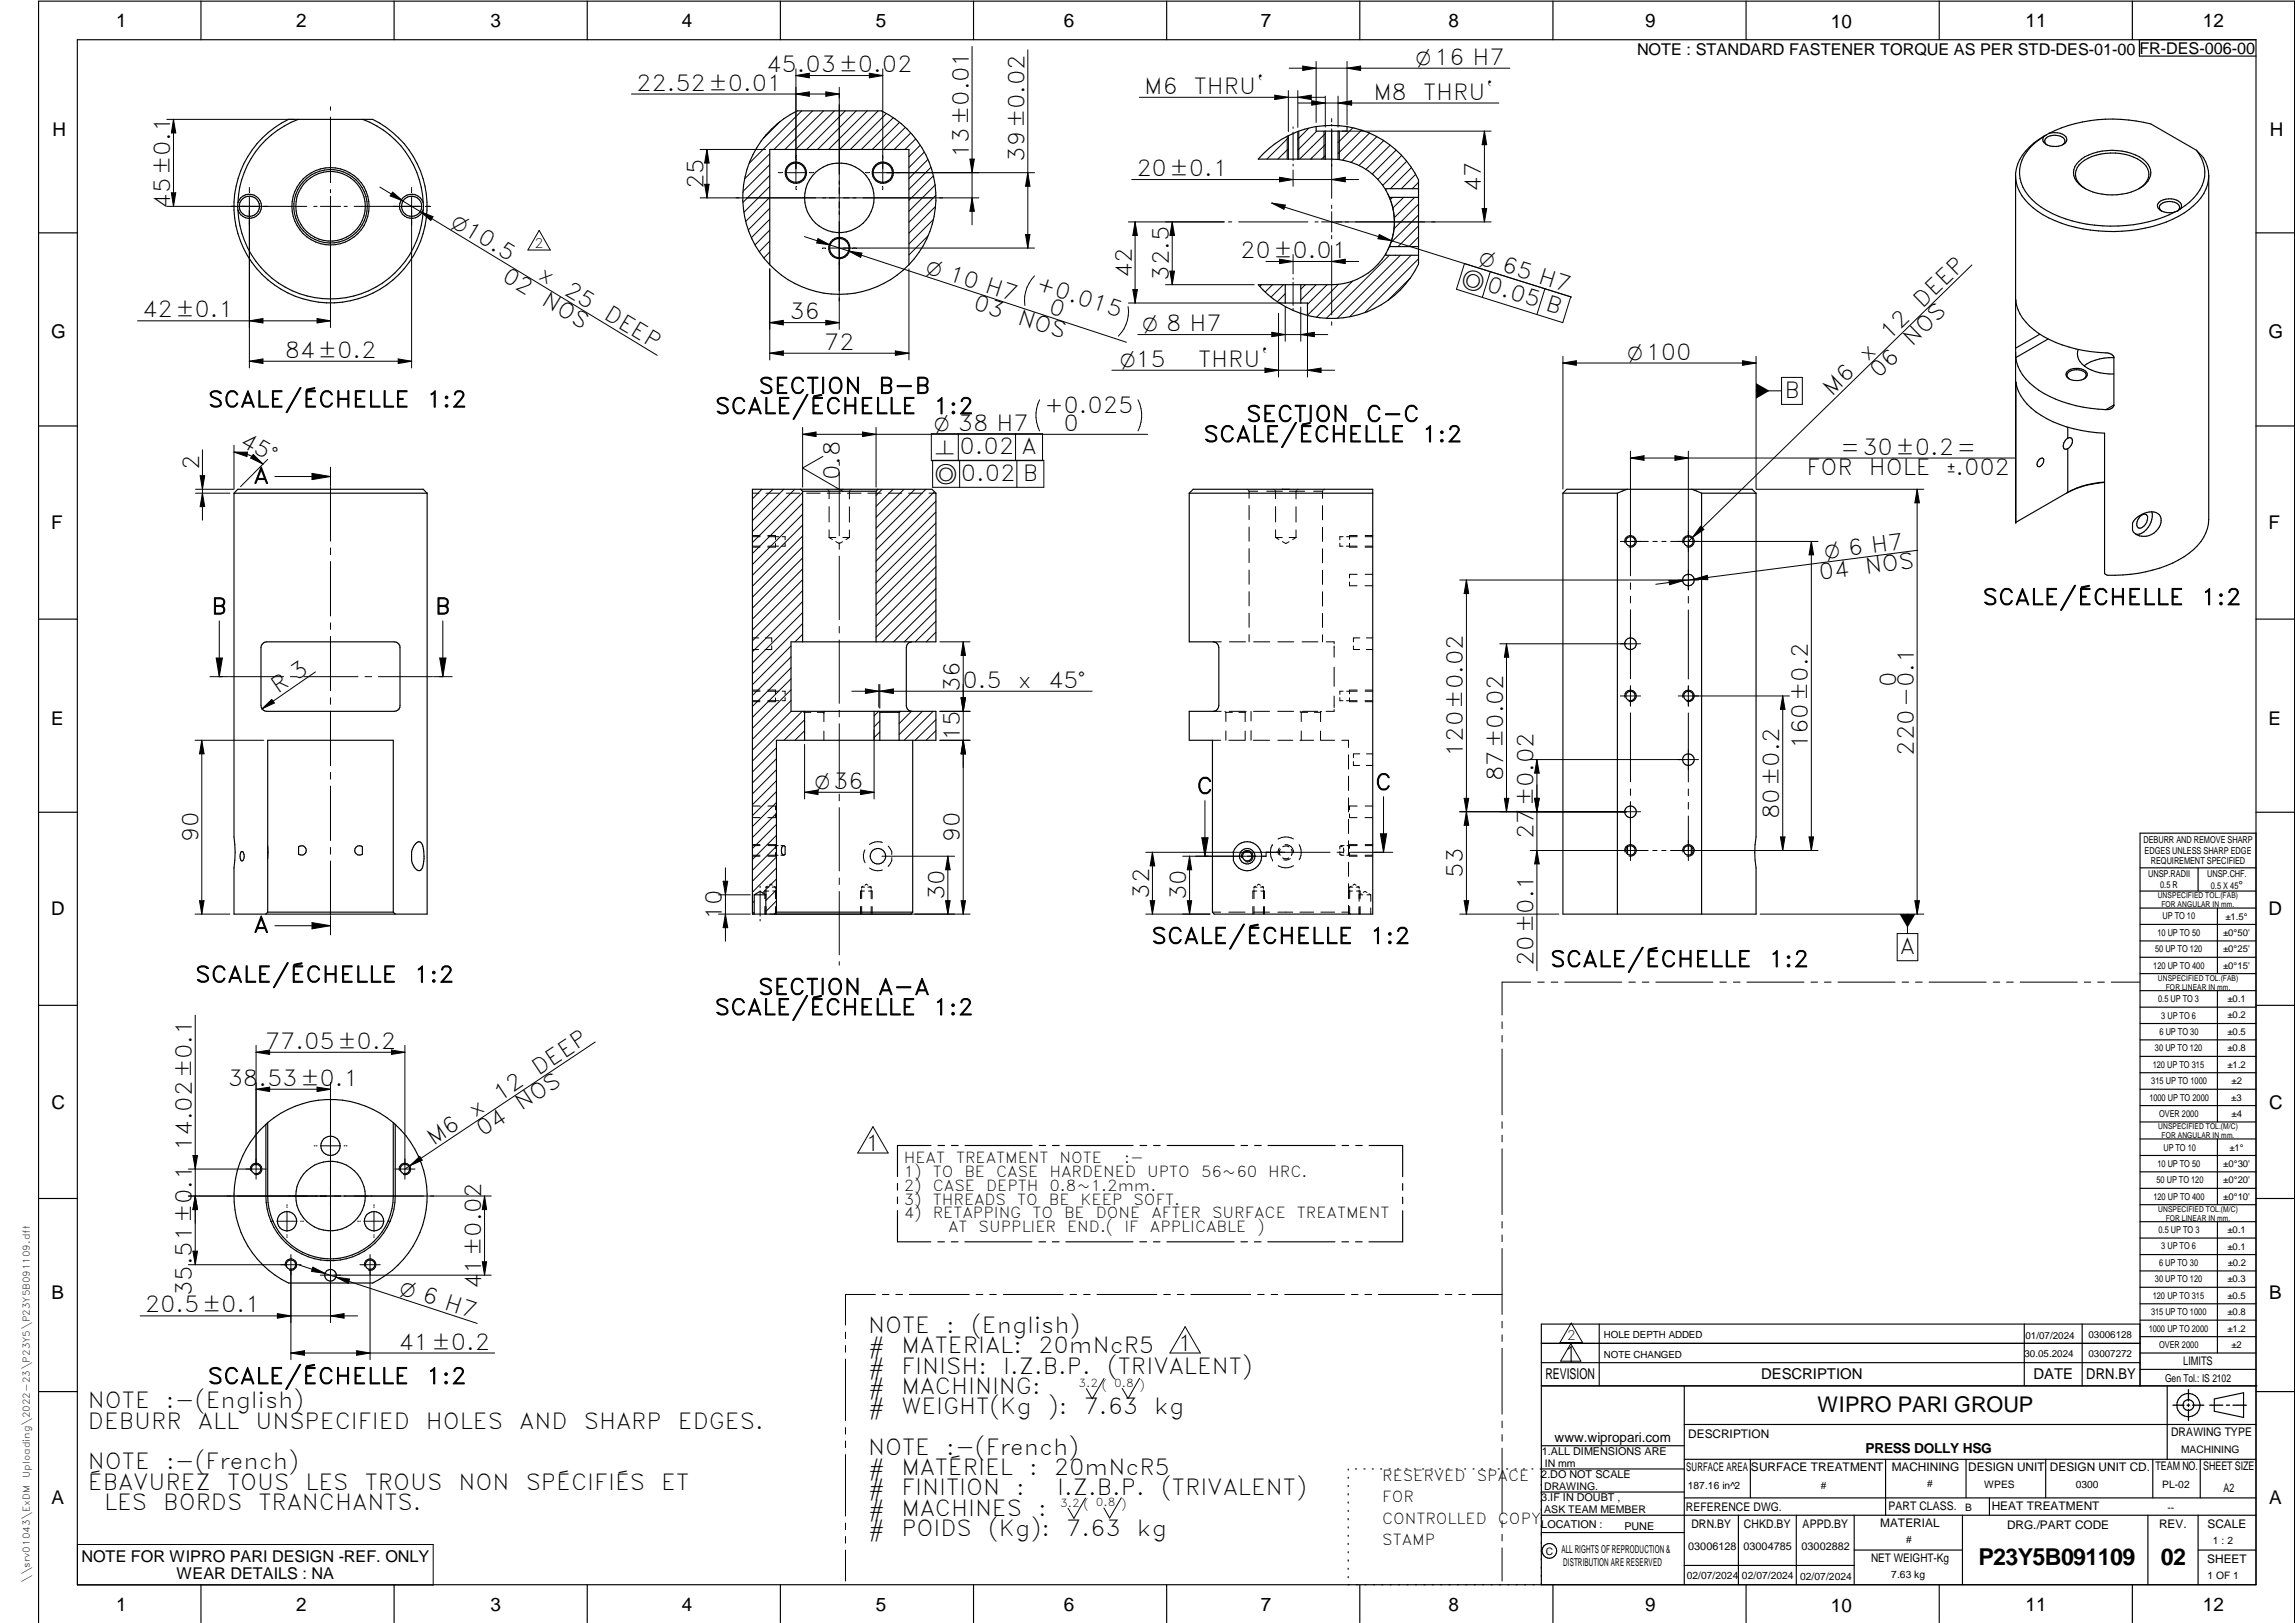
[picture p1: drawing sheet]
<svg xmlns="http://www.w3.org/2000/svg" width="594mm" height="420mm" viewBox="0 0 594 420" stroke-linecap="round" stroke-linejoin="round" font-family="sans-serif">
<defs><g id="words">
<g font-size="6">
<text x="512.1" y="405.2">P23Y5B091109</text>
<text x="559.4" y="405.2">02</text>
</g>
<g font-size="5.7">
<text x="164.7" y="23.5">22.52±0.01</text>
<text x="198.4" y="18.7">45.03±0.02</text>
<text x="296.2" y="24.3">M6</text>
<text x="309" y="24.3">THRU`</text>
<text x="355.5" y="25.8">M8</text>
<text x="368.4" y="25.8">THRU`</text>
<text x="250.8" y="40.9" transform="rotate(-90 250.8 40.9)">13±0.01</text>
<text x="265.2" y="41.8" transform="rotate(-90 265.2 41.8)">39±0.02</text>
<text x="294.2" y="45.6">20±0.1</text>
<text x="182.1" y="48.9" transform="rotate(-90 182.1 48.9)">25</text>
<text x="383.4" y="49.7" transform="rotate(-90 383.4 49.7)">47</text>
<text x="44.1" y="54" transform="rotate(-90 44.1 54)">45±0.1</text>
<text x="293" y="71.9" transform="rotate(-90 293 71.9)">42</text>
<text x="321" y="66.8">20±0.01</text>
<text x="129.6" y="72.5" transform="rotate(31 129.6 72.5)">02</text>
<text x="139.1" y="72.1" transform="rotate(31 139.1 72.1)">x</text>
<text x="145.7" y="76.1" transform="rotate(31 145.7 76.1)">25</text>
<text x="267.9" y="75.1" transform="rotate(18 267.9 75.1)">+0.015</text>
<text x="302.5" y="72.6" transform="rotate(-90 302.5 72.6)">32.5</text>
<text x="36.8" y="82.2">42±0.1</text>
<text x="139.9" y="78.8" transform="rotate(31 139.9 78.8)">NOS</text>
<text x="156" y="82.4" transform="rotate(31 156 82.4)">DEEP</text>
<text x="204.3" y="82.6">36</text>
<text x="251.6" y="80.1" transform="rotate(18 251.6 80.1)">03</text>
<text x="263.1" y="83.9" transform="rotate(18 263.1 83.9)">NOS</text>
<text x="271.2" y="81" transform="rotate(18 271.2 81)">0</text>
<text x="497.7" y="79.9" transform="rotate(-44 497.7 79.9)">DEEP</text>
<text x="489" y="88.3" transform="rotate(-44 489 88.3)">12</text>
<text x="495" y="89.7" transform="rotate(-44 495 89.7)">NOS</text>
<text x="73.7" y="92.6">84±0.2</text>
<text x="213.3" y="90.6">72</text>
<text x="310.2" y="95">THRU`</text>
<text x="483.4" y="93.7" transform="rotate(-44 483.4 93.7)">x</text>
<text x="196.4" y="101.9">SECTION</text>
<text x="227.4" y="101.9">B-B</text>
<text x="486.4" y="98.2" transform="rotate(-44 486.4 98.2)">06</text>
<text x="53.8" y="105.4">SCALE/ÉCHELLE</text>
<text x="110.4" y="105.4">1:2</text>
<text x="185.1" y="107.1">SCALE/ÉCHELLE</text>
<text x="241.6" y="107.1">1:2</text>
<text x="270.3" y="107">+0.025</text>
<text x="461.9" y="103">B</text>
<text x="474.2" y="102.7" transform="rotate(-44 474.2 102.7)">M6</text>
<text x="275.3" y="111.5">0</text>
<text x="322.6" y="109.2">SECTION</text>
<text x="353.6" y="109.2">C-C</text>
<text x="61.8" y="115.1" transform="rotate(30 61.8 115.1)">45°</text>
<text x="248.4" y="117.5">0.02 A</text>
<text x="311.5" y="114.4">SCALE/ÉCHELLE</text>
<text x="368.1" y="114.4">1:2</text>
<text x="476.4" y="117.7">=30±0.2=</text>
<text x="51.5" y="121.6" transform="rotate(-90 51.5 121.6)">2</text>
<text x="65.6" y="125.1">A</text>
<text x="217.4" y="124.2" transform="rotate(-90 217.4 124.2)">0.8</text>
<text x="248.7" y="124.4">0.02 B</text>
<text x="467.6" y="122.9">FOR</text>
<text x="483.8" y="122.9">HOLE</text>
<text x="483.1" y="148.6" transform="rotate(-7 483.1 148.6)">NOS</text>
<text x="471.1" y="150.2" transform="rotate(-7 471.1 150.2)">04</text>
<text x="54.7" y="159">B</text>
<text x="112.6" y="159">B</text>
<text x="513.2" y="156.6">SCALE/ÉCHELLE</text>
<text x="569.7" y="156.6">1:2</text>
<text x="71.9" y="179.6" transform="rotate(-35 71.9 179.6)">R 3</text>
<text x="248.5" y="179.1" transform="rotate(-90 248.5 179.1)">36</text>
<text x="249.2" y="178.1">0.5</text>
<text x="263.5" y="178.1">x</text>
<text x="271.3" y="178.1">45°</text>
<text x="490.8" y="177.8" transform="rotate(-90 490.8 177.8)">0</text>
<text x="248.5" y="191.9" transform="rotate(-90 248.5 191.9)">15</text>
<text x="378.7" y="196" transform="rotate(-90 378.7 196)">120±0.02</text>
<text x="468" y="194" transform="rotate(-90 468 194)">160±0.2</text>
<text x="495.4" y="195.6" transform="rotate(-90 495.4 195.6)">220-0.1</text>
<text x="389.1" y="202.3" transform="rotate(-90 389.1 202.3)">87±0.02</text>
<text x="309.7" y="205.5">C</text>
<text x="356" y="204.5">C</text>
<text x="460.6" y="212" transform="rotate(-90 460.6 212)">80±0.2</text>
<text x="51.3" y="218.1" transform="rotate(-90 51.3 218.1)">90</text>
<text x="248.5" y="218.1" transform="rotate(-90 248.5 218.1)">90</text>
<text x="397" y="217.3" transform="rotate(-90 397 217.3)">27±0.02</text>
<text x="378.7" y="227.4" transform="rotate(-90 378.7 227.4)">53</text>
<text x="244.5" y="233.1" transform="rotate(-90 244.5 233.1)">30</text>
<text x="297.4" y="232.6" transform="rotate(-90 297.4 232.6)">32</text>
<text x="307" y="233.1" transform="rotate(-90 307 233.1)">30</text>
<text x="186.9" y="238.1" transform="rotate(-90 186.9 238.1)">10</text>
<text x="65.6" y="241.4">A</text>
<text x="298.1" y="244.3">SCALE/ÉCHELLE</text>
<text x="354.6" y="244.3">1:2</text>
<text x="397" y="250.1" transform="rotate(-90 397 250.1)">20±0.1</text>
<text x="401.3" y="250.3">SCALE/ÉCHELLE</text>
<text x="457.8" y="250.3">1:2</text>
<text x="491.8" y="246.9">A</text>
<text x="50.5" y="254.3">SCALE/ÉCHELLE</text>
<text x="107.1" y="254.3">1:2</text>
<text x="196.3" y="257.5">SECTION</text>
<text x="227.3" y="257.5">A-A</text>
<text x="185" y="262.8">SCALE/ÉCHELLE</text>
<text x="241.5" y="262.8">1:2</text>
<text x="68.6" y="271.5">77.05±0.2</text>
<text x="59" y="281.1">38.53±0.1</text>
<text x="139.4" y="278.5" transform="rotate(-34 139.4 278.5)">DEEP</text>
<text x="129.4" y="285.2" transform="rotate(-34 129.4 285.2)">12</text>
<text x="135" y="287.7" transform="rotate(-34 135 287.7)">NOS</text>
<text x="122.9" y="289.5" transform="rotate(-34 122.9 289.5)">x</text>
<text x="49.7" y="297.9" transform="rotate(-90 49.7 297.9)">14.02±0.1</text>
<text x="112.2" y="296.7" transform="rotate(-34 112.2 296.7)">M6</text>
<text x="125" y="294.4" transform="rotate(-34 125 294.4)">04</text>
<text x="224" y="297.9">1</text>
<text x="49.7" y="335.4" transform="rotate(-90 49.7 335.4)">35.51±0.1</text>
<text x="124.5" y="333.7" transform="rotate(-90 124.5 333.7)">41±0.02</text>
<text x="37.5" y="339.8">20.5±0.1</text>
<text x="224.7" y="345.1">NOTE</text>
<text x="244.9" y="345.1">:</text>
<text x="251.4" y="345.1">(English)</text>
<text x="103.1" y="349.4">41±0.2</text>
<text x="224.7" y="350.4">#</text>
<text x="233.3" y="350.4">MATERIAL:</text>
<text x="268.8" y="350.4">20mNcR5</text>
<text x="304.8" y="349.7">1</text>
<text x="404.7" y="352.6">1</text>
<text x="53.8" y="358.3">SCALE/ÉCHELLE</text>
<text x="110.3" y="358.3">1:2</text>
<text x="224.7" y="355.6">#</text>
<text x="233.3" y="355.6">FINISH:</text>
<text x="259.7" y="355.6">I.Z.B.P.</text>
<text x="286.6" y="355.6">(TRIVALENT)</text>
<text x="22.8" y="364.6">NOTE</text>
<text x="43" y="364.6">:-(English)</text>
<text x="224.7" y="360.8">#</text>
<text x="233.3" y="360.8">MACHINING:</text>
<text x="22.8" y="369.9">DEBURR</text>
<text x="51.2" y="369.9">ALL</text>
<text x="66.1" y="369.9">UNSPECIFIED</text>
<text x="110.3" y="369.9">HOLES</text>
<text x="134.4" y="369.9">AND</text>
<text x="151.1" y="369.9">SHARP</text>
<text x="175.5" y="369.9">EDGES.</text>
<text x="224.7" y="366.1">#</text>
<text x="233.3" y="366.1">WEIGHT(Kg</text>
<text x="271.3" y="366.1">):</text>
<text x="280.5" y="366.1">7.63</text>
<text x="298.8" y="366.1">kg</text>
<text x="224.7" y="376.6">NOTE</text>
<text x="244.9" y="376.6">:-(French)</text>
<text x="22.8" y="380.4">NOTE</text>
<text x="43" y="380.4">:-(French)</text>
<text x="224.7" y="381.8">#</text>
<text x="233.3" y="381.8">MATÉRIEL</text>
<text x="266.4" y="381.8">:</text>
<text x="272.8" y="381.8">20mNcR5</text>
<text x="22.8" y="385.6">ÉBAVUREZ</text>
<text x="58.8" y="385.6">TOUS</text>
<text x="79.1" y="385.6">LES</text>
<text x="94.4" y="385.6">TROUS</text>
<text x="118.7" y="385.6">NON</text>
<text x="136.1" y="385.6">SPÉCIFIÉS</text>
<text x="171.2" y="385.6">ET</text>
<text x="224.7" y="387.1">#</text>
<text x="233.3" y="387.1">FINITION</text>
<text x="263.1" y="387.1">:</text>
<text x="273.7" y="387.1">I.Z.B.P.</text>
<text x="300.6" y="387.1">(TRIVALENT)</text>
<text x="27" y="390.9">LES</text>
<text x="42.3" y="390.9">BORDS</text>
<text x="66.9" y="390.9">TRANCHANTS.</text>
<text x="224.7" y="392.3">#</text>
<text x="233.3" y="392.3">MACHINES</text>
<text x="268.8" y="392.3">:</text>
<text x="224.7" y="397.6">#</text>
<text x="233.3" y="397.6">POIDS</text>
<text x="255.8" y="397.6">(Kg):</text>
<text x="276" y="397.6">7.63</text>
<text x="294.3" y="397.6">kg</text>
</g>
<text font-size="5.6" x="470.5" y="365.5">WIPRO PARI GROUP</text>
<g font-size="5.4">
<text x="366.5" y="16.8">O16 H7</text>
<text x="116.4" y="58.4" transform="rotate(31 116.4 58.4)">O10.5</text>
<text x="239.4" y="70.6" transform="rotate(18 239.4 70.6)">O 10 H7</text>
<text x="382.6" y="68.4" transform="rotate(17 382.6 68.4)">O 65 H7</text>
<text x="378.2" y="73.4" transform="rotate(17 378.2 73.4)">a 0.05 B</text>
<text x="295.8" y="85.7">O 8 H7</text>
<text x="289.9" y="95">O15</text>
<text x="421.3" y="93.1">O100</text>
<text x="241.8" y="111.5">O 38 H7</text>
<text x="242.1" y="117.5">n</text>
<text x="242.1" y="124.4">a</text>
<text x="504" y="122.9">u.002</text>
<text x="472.6" y="144.7" transform="rotate(-7 472.6 144.7)">O 6 H7</text>
<text x="210.9" y="204.2">O36</text>
<text x="103.2" y="335" transform="rotate(18 103.2 335)">O 6 H7</text>
</g>
<g font-size="4.9">
<text x="30" y="6.9">1</text>
<text x="76.7" y="6.9">2</text>
<text x="127" y="6.9">3</text>
<text x="176.5" y="6.9">4</text>
<text x="226.7" y="6.9">5</text>
<text x="275.4" y="6.9">6</text>
<text x="326.4" y="6.9">7</text>
<text x="375" y="6.9">8</text>
<text x="425.8" y="6.9">9</text>
<text x="473.9" y="7.3">10</text>
<text x="524.3" y="6.9">11</text>
<text x="570.2" y="6.9">12</text>
<text x="13.6" y="35.1">H</text>
<text x="587.6" y="35.1">H</text>
<text x="13.2" y="87.5">G</text>
<text x="587.2" y="87.5">G</text>
<text x="13.2" y="137">F</text>
<text x="587.2" y="137">F</text>
<text x="13.2" y="187.6">E</text>
<text x="587.2" y="187.6">E</text>
<text x="13.2" y="237">D</text>
<text x="587.2" y="237">D</text>
<text x="13.4" y="287.1">C</text>
<text x="587.4" y="287.1">C</text>
<text x="13.4" y="336.2">B</text>
<text x="587.4" y="336.2">B</text>
<text x="13.4" y="389.3">A</text>
<text x="587.4" y="389.3">A</text>
<text x="30" y="416.9">1</text>
<text x="76.7" y="416.9">2</text>
<text x="127" y="416.9">3</text>
<text x="176.5" y="416.9">4</text>
<text x="226.7" y="416.9">5</text>
<text x="275.4" y="416.9">6</text>
<text x="326.4" y="416.9">7</text>
<text x="375" y="416.9">8</text>
<text x="425.8" y="416.9">9</text>
<text x="473.9" y="417.3">10</text>
<text x="524.3" y="416.9">11</text>
<text x="570.2" y="416.9">12</text>
</g>
<g font-size="4.2">
<text x="423.7" y="14.3">NOTE : STANDARD FASTENER TORQUE AS PER STD-DES-01-00</text>
<text x="553.8" y="14">FR-DES-006-00</text>
<text x="21.1" y="404.3">NOTE FOR WIPRO PARI DESIGN -REF. ONLY</text>
<text x="45.7" y="408.8">WEAR DETAILS : NA</text>
</g>
<g font-size="3.9">
<text x="234" y="301">HEAT</text>
<text x="234" y="304.6">1)</text>
<text x="241.5" y="304.6">TO</text>
<text x="247.5" y="301">TREATMENT</text>
<text x="249.7" y="304.6">BE</text>
<text x="257.9" y="304.6">CASE</text>
<text x="271.7" y="304.6">HARDENED</text>
<text x="274.3" y="301">NOTE</text>
<text x="291" y="301">:-</text>
<text x="297" y="304.6">UPTO</text>
<text x="310.9" y="304.6">56~60</text>
<text x="328.3" y="304.6">HRC.</text>
<text x="234" y="308.2">2)</text>
<text x="234" y="311.8">3)</text>
<text x="241.5" y="311.8">THREADS</text>
<text x="241.5" y="308.2">CASE</text>
<text x="255.3" y="308.2">DEPTH</text>
<text x="263.3" y="311.8">TO</text>
<text x="271.5" y="311.8">BE</text>
<text x="271.7" y="308.2">0.8~1.2mm.</text>
<text x="279.7" y="311.8">KEEP</text>
<text x="293.4" y="311.8">SOFT.</text>
<text x="234" y="315.4">4)</text>
<text x="241.5" y="315.4">RETAPPING</text>
<text x="267.2" y="315.4">TO</text>
<text x="275.4" y="315.4">BE</text>
<text x="283.7" y="315.4">DONE</text>
<text x="298" y="315.4">AFTER</text>
<text x="313.7" y="315.4">SURFACE</text>
<text x="335.7" y="315.4">TREATMENT</text>
<text x="245.4" y="319">AT</text>
<text x="253.3" y="319">SUPPLIER</text>
<text x="276.2" y="319">END.(</text>
<text x="291.1" y="319">IF</text>
<text x="297.7" y="319">APPLICABLE</text>
<text x="325.5" y="319">)</text>
<text x="400" y="357.1">REVISION</text>
<text x="455.9" y="357.1">DESCRIPTION</text>
<text x="526.4" y="357.1">DATE</text>
<text x="540" y="357.1">DRN.BY</text>
<text x="357.8" y="383.3">RESERVED</text>
<text x="382.3" y="383.3">SPACE</text>
<text x="357.8" y="388.9">FOR</text>
<text x="357.8" y="394.5">CONTROLLED</text>
<text x="387.8" y="394.5">COPY</text>
<text x="357.8" y="400">STAMP</text>
</g>
<text font-size="3.6" x="482.9" y="376.1">PRESS DOLLY HSG</text>
<text font-size="3.5" x="402.4" y="373.3">www.wipropari.com</text>
<g font-size="3.4">
<text x="138.4" y="64.1">2</text>
<text x="405.5" y="346.9">2</text>
</g>
<g font-size="3.1">
<text x="565.1" y="353.5">LIMITS</text>
<text x="562" y="371.7">DRAWING TYPE</text>
<text x="437" y="372.3">DESCRIPTION</text>
<text x="436.5" y="380.8">SURFACE AREA</text>
<text x="453.3" y="380.8">SURFACE TREATMENT</text>
<text x="489.7" y="380.8">MACHINING</text>
<text x="509.5" y="380.8">DESIGN UNIT</text>
<text x="530.6" y="380.8">DESIGN UNIT CD.</text>
<text x="558" y="380.6">TEAM NO.</text>
<text x="570.3" y="380.7">SHEET SIZE</text>
<text x="575.6" y="386.1">A2</text>
<text x="436.4" y="391.1">REFERENCE DWG.</text>
<text x="437.8" y="395.5">DRN.BY</text>
<text x="451.4" y="395.4">CHKD.BY</text>
<text x="466.6" y="395.5">APPD.BY</text>
<text x="486.7" y="395.4">MATERIAL</text>
<text x="488.9" y="390.9">PART CLASS.</text>
<text x="515.6" y="390.9">HEAT TREATMENT</text>
<text x="519.6" y="395.9">DRG./PART CODE</text>
<text x="558.9" y="395.5">REV.</text>
<text x="571.4" y="395.6">SCALE</text>
<text x="484.3" y="404.2">NET WEIGHT-Kg</text>
<text x="571.4" y="404.7">SHEET</text>
</g>
<text font-size="3" x="579.5" y="230.1">°</text>
<g font-size="2.8">
<text x="279.2" y="359.1">3.2 ( 0.8 )</text>
<text x="560.4" y="357.7">Gen Tol.: IS 2102</text>
<text x="399.1" y="376.6">1.ALL DIMENSIONS ARE</text>
<text x="399" y="382.7">2.DO NOT SCALE</text>
<text x="399" y="388.7">3.IF IN DOUBT ,</text>
<text x="274.4" y="390">3.2 ( 0.8 )</text>
<text x="399" y="395.4">LOCATION :</text>
<text x="420.5" y="396">PUNE</text>
<text x="404.2" y="402">ALL RIGHTS OF REPRODUCTION &amp;</text>
<text x="437" y="401.2">03006128</text>
<text x="451.3" y="401.2">03004785</text>
<text x="466.3" y="401.2">03002882</text>
<text x="404.7" y="405.4">DISTRIBUTION ARE RESERVED</text>
</g>
<g font-size="2.7">
<text x="564.6" y="376.2">MACHINING</text>
<text x="399.9" y="379.7">IN mm</text>
<text x="399.7" y="385.7">DRAWING.</text>
<text x="436.9" y="385.4">187.16 in^2</text>
<text x="471.4" y="385.5">#</text>
<text x="498.9" y="385">#</text>
<text x="513.6" y="385.3">WPES</text>
<text x="537.3" y="385.1">0300</text>
<text x="559.7" y="385.1">PL-02</text>
<text x="399.7" y="391.8">ASK TEAM MEMBER</text>
<text x="508.7" y="391.2">B</text>
<text x="561.1" y="391.1">--</text>
<text x="493.4" y="399.5">#</text>
<text x="572.8" y="399.7">1 : 2</text>
<text x="400.1" y="402.5">C</text>
<text x="436.6" y="408.7">02/07/2024</text>
<text x="450.9" y="408.8">02/07/2024</text>
<text x="466" y="408.9">02/07/2024</text>
<text x="489.6" y="408.5">7.63 kg</text>
<text x="571.4" y="408.7">1 OF 1</text>
</g>
<g font-size="2.5">
<text x="554.9" y="218.3">DEBURR AND REMOVE SHARP</text>
<text x="555.2" y="221">EDGES UNLESS SHARP EDGE</text>
<text x="556.1" y="227.1">UNSP.RADII</text>
<text x="556.8" y="223.8">REQUIREMENT SPECIFIED</text>
<text x="571.4" y="226.9">UNSP.CHF.</text>
<text x="559.2" y="229.9">0.5 R</text>
<text x="572.3" y="230.1">0.5 X 45</text>
<text x="559.8" y="238">UP TO 10</text>
<text x="576.1" y="238.1">±1.5°</text>
<text x="558.5" y="242.2">10 UP TO 50</text>
<text x="575.5" y="242.3">±0°50'</text>
<text x="557.4" y="250.7">120 UP TO 400</text>
<text x="557.9" y="246.5">50 UP TO 120</text>
<text x="575.5" y="250.7">±0°15'</text>
<text x="575.5" y="246.5">±0°25'</text>
<text x="558.7" y="259.4">0.5 UP TO 3</text>
<text x="559.5" y="263.7">3 UP TO 6</text>
<text x="576.6" y="263.6">±0.2</text>
<text x="576.6" y="259.4">±0.1</text>
<text x="559" y="267.9">6 UP TO 30</text>
<text x="576.6" y="267.9">±0.5</text>
<text x="557.8" y="272.2">30 UP TO 120</text>
<text x="576.6" y="272.2">±0.8</text>
<text x="556.9" y="280.7">315 UP TO 1000</text>
<text x="557.3" y="276.4">120 UP TO 315</text>
<text x="576.6" y="276.4">±1.2</text>
<text x="577.7" y="280.7">±2</text>
<text x="556.4" y="284.9">1000 UP TO 2000</text>
<text x="577.6" y="284.9">±3</text>
<text x="558.9" y="289.2">OVER 2000</text>
<text x="577.7" y="289.3">±4</text>
<text x="560" y="297.9">UP TO 10</text>
<text x="577.1" y="297.9">±1°</text>
<text x="558.5" y="302.1">10 UP TO 50</text>
<text x="575.5" y="302.1">±0°30'</text>
<text x="557.4" y="310.6">120 UP TO 400</text>
<text x="558.2" y="306.3">50 UP TO 120</text>
<text x="575.5" y="310.6">±0°10'</text>
<text x="575.5" y="306.4">±0°20'</text>
<text x="558.8" y="319.2">0.5 UP TO 3</text>
<text x="559.4" y="323.4">3 UP TO 6</text>
<text x="576.6" y="319.2">±0.1</text>
<text x="576.6" y="323.5">±0.1</text>
<text x="558.9" y="327.7">6 UP TO 30</text>
<text x="576.7" y="327.7">±0.2</text>
<text x="557.8" y="332">30 UP TO 120</text>
<text x="576.6" y="332">±0.3</text>
<text x="556.8" y="340.5">315 UP TO 1000</text>
<text x="557.3" y="336.3">120 UP TO 315</text>
<text x="576.6" y="336.3">±0.5</text>
<text x="576.6" y="340.5">±0.8</text>
<text x="415.2" y="346.4">HOLE DEPTH ADDED</text>
<text x="524.3" y="346.5">01/07/2024</text>
<text x="540.6" y="346.4">03006128</text>
<text x="556.2" y="344.7">1000 UP TO 2000</text>
<text x="576.6" y="344.7">±1.2</text>
<text x="415.2" y="351.5">NOTE CHANGED</text>
<text x="524.1" y="351.3">30.05.2024</text>
<text x="540.6" y="351.4">03007272</text>
<text x="558.9" y="349">OVER 2000</text>
<text x="577.6" y="349">±2</text>
</g>
<g font-size="2.4">
<text x="7.7" y="382.7" transform="rotate(-90 7.7 382.7)">Uploading\2022-23\P23Y5\P23Y5B091109.dft</text>
<text x="7.7" y="409.8" transform="rotate(-90 7.7 409.8)">\\srv01043\ExDM</text>
</g>
<g font-size="2.1">
<text x="558.5" y="232.4">UNSPECIFIED TOL.(FAB)</text>
<text x="559.5" y="234.7">FOR ANGULAR IN mm.</text>
<text x="558.6" y="253.9">UNSPECIFIED TOL.(FAB)</text>
<text x="560.7" y="256.3">FOR LINEAR IN mm.</text>
<text x="558.7" y="292.3">UNSPECIFIED TOL.(M/C)</text>
<text x="559.6" y="294.7">FOR ANGULAR IN mm.</text>
<text x="558.7" y="313.7">UNSPECIFIED TOL.(M/C)</text>
<text x="560.6" y="316.1">FOR LINEAR IN mm.</text>
</g>
</g></defs>
<g fill="none" stroke="#000" stroke-width=".3">
<path d="M20 10.3h564v400h-564zM52 .3v10M102 .3v10M152 .3v10M202 .3v10M252 .3v10M302 .3v10M352 .3v10M402 .3v10M452 .3v10M502 .3v10M552 .3v10"/>
<path d="M553.8 10.3v4.2h30.2M67.9 35.7a25.6 25.6 0 0 1 6.8-4.8h21.8a25 25 0 0 1 10.2 35.8 25 25 0 0 1-36.7 6.2 25 25 0 0 1-2.1-37.2zM77.2 30.9a24 24 0 0 0-15.6 23.5M93.9 30.9a24.1 24.1 0 0 1 15.7 23.5M333.5 35.1a24.9 24.9 0 0 0-7.8 6.1l20.7 .1M333.5 35.1v6.1M336 34l-2.5 1.1M336 34v7.2M340.7 32.8v1.2h8v-1.2M340.7 32.8l-4.7 1.2M343.1 34v7.2M346.4 34v7.3"/>
<path d="M348.7 32.8a25 25 0 0 1 18.5 13.8v21.8a25 25 0 0 1-28.8 13.3M348.7 32.8a27.2 27.2 0 0 0-8 0M529.1 35.3a12.3 12.3 0 0 0-6.3 8.5 10.2 10.2 0 0 0 4.3 8.9 33.4 33.4 0 0 0 23.2 5.7 34.4 34.4 0 0 0 12.7-3.5M529.8 34.9a13.6 13.6 0 0 0-8 9.9v33.1M530.4 34.5a3.8 3.8 0 0 1 4.6 1.3 1.98 1.98 0 0 1-2.2 2l-.7 .1a2.95 2.95 0 0 1-3.3-1.8l.3-.8M530.4 34.5l-1.3 .8M530.4 34.5a38.2 38.2 0 0 1 26.4-2.4l11.8 6.8M533.9 37.5a1.09 1.09 0 0 0 .6-1.1 1.09 1.09 0 0 0-.7-.9 3.7 3.7 0 0 0-4.4 .5 1.12 1.12 0 0 0 .5 1.5M568.6 38.9a8.9 8.9 0 0 1-.7 12.4l-1.1 1-2.4 1.8M568.6 38.9a8.9 8.9 0 0 1 .3 13.3 26.9 26.9 0 0 1-15.6 7.2 39.1 39.1 0 0 1-24.5-3.8 13.5 13.5 0 0 1-6.9-8.4l-.1-1.2M61.6 52.5a3.1 3.1 0 0 1 4.8-1.6 3.1 3.1 0 0 1 0 5 3.1 3.1 0 0 1-4.8-1.5M109.6 54.4a24 24 0 0 1-24 23 24 24 0 0 1-24-23"/>
<path d="M109.6 52.5a3.1 3.1 0 0 0-4.9-1.6 3.1 3.1 0 0 0 0 5.1 3.1 3.1 0 0 0 4.9-1.6M346.4 41.3a16.5 16.5 0 0 1 12.3 7.9M358.7 49.2l1 1.9M359.7 51.1h7.5M359.7 51.1a16.1 16.1 0 0 1 0 12.7M367.2 48.9h-8.5v.3M538.1 41.8a12.9 12.9 0 0 1 9.9-2.8 11 11 0 0 1 8 3.5 3.9 3.9 0 0 1-1.3 5.7 15.2 15.2 0 0 1-15.9 0 3.9 3.9 0 0 1-.7-6.4zM553.6 48.9a4 4 0 0 0 1.9-6 12 12 0 0 0-10.4-3.2 9.6 9.6 0 0 0-7.4 3.7 3.7 3.7 0 0 0 1.3 4.9l.9 .6M559.6 54.7a4.9 4.9 0 0 0 3.4 .2M559.6 54.7a1.14 1.14 0 0 1-.6-1.2 1.14 1.14 0 0 1 .9-1 3.6 3.6 0 0 1 4.2 .8 1.12 1.12 0 0 1-.6 1.4M564.4 54.1a1.43 1.43 0 0 0-1-2.3 4.3 4.3 0 0 0-4.8 .9 1.36 1.36 0 0 0 1 2M564.4 54.1l-1.4 .8"/>
<path d="M571.7 45.5v89a11.2 11.2 0 0 1-5 8.7 32.7 32.7 0 0 1-19.2 5.7h-2l-.7-.4v-36.4a31.4 31.4 0 0 1-19-6.5 13.7 13.7 0 0 1-3.3-4.3M10 60.3h10M199.3 68.5v-29.8h36v29.8M199.3 68.5a25 25 0 0 1 7.1-39.8h21.8a25 25 0 0 1 7.1 39.8M235.3 68.5a25 25 0 0 1-36 0M331.2 78.4a24.7 24.7 0 0 0 7.2 3.3M331.2 78.4h7.2v3.3M332.7 73.7v4.7M336.7 73.7v4.7M358.7 65.7a16.5 16.5 0 0 1-14 8h-19a23.1 23.1 0 0 0 5.5 4.7M358.7 65.7v.4h8.5M359.7 63.8h7.5"/>
<path d="M359.7 63.8l-1 1.9M521.8 77.5v12.6M521.8 77.4h.1M521.8 77.9a12.2 12.2 0 0 0 5.9 8.4 36.5 36.5 0 0 0 18.3 5.2l.6 .2 .6 .8v12.5a1.91 1.91 0 0 1-2.1 1M521.8 77.9h.1M584 60.3h10M521.8 91.1v44.2M521.8 90.1v2.5M521.8 92.6a12.2 12.2 0 0 0 5.9 8.4 34.7 34.7 0 0 0 17.4 5M528 86.5l-6.2 3.6M530.2 87.8l-8.4 4.8M535.1 96.2a4 4 0 0 1 5 .2 1.44 1.44 0 0 1-1.4 2l-.7 .1a2.77 2.77 0 0 1-3.2-1.6z"/>
<path d="M538 90.5a3.7 3.7 0 0 0 1.7 4.4 12.1 12.1 0 0 0 7.5 1.9M539.4 98.1a1.16 1.16 0 0 0 .6-1.3 1.16 1.16 0 0 0-1.2-.9 2.84 2.84 0 0 0-3.8 1.2l.3 .7 .4 .3M547.2 92.6a12.3 12.3 0 0 0-7.7 2.1M10 110.3h10M522.5 101.3l-.7-2.4v36.3l13.5-7.7M527.8 119.1a.84 .84 0 0 1 1.1-.4 1.51 1.51 0 0 1-1.3 2.1 1.15 1.15 0 0 1 .2-1.7zM535.3 113.5a.86 .86 0 0 1 1.1 .1 .86 .86 0 0 1 0 1.1l-.7 1.1-.4 .4M535.3 110.6v2.9M535.3 116.2v11.3M535.3 113.5l-.7 .6a1.39 1.39 0 0 0 0 2.2l.7-.1M547.2 104.9l-2.1 1.1M584 110.3h10"/>
<path d="M60.6 127.7h50M60.6 127.7l1-1h48l1 1M60.6 127.7v89a27.2 27.2 0 0 1 0 8v11.9h50v-108.9M207.3 126.7l.5 .5M207.8 127.2h19M207.8 127.2v39M226.8 127.2v39M227.2 126.7l-.4 .5M307.8 127.7h47.5M331.9 126.7h-23l-1.1 1M331.9 126.7h23.4v109.9h-41l-.4-.5v-44.5h-6.1v-7.5h6.3a1.48 1.48 0 0 0 1.4-1.4v-15.1a1.55 1.55 0 0 0-1.4-1.4h-6.3v-38.5M333.8 126.7h-1.9"/>
<path d="M404.6 127.7h14.1M418.7 127.7v108.9M421.2 126.7l-2.5 1M437.9 126.7l2.6 1M440.5 127.7h14.1M440.5 127.7v108.9M453.6 126.7l1 1M453.6 126.7h-48l-1 1M454.6 127.7v89a23.8 23.8 0 0 0 0 8v11.9h-50v-108.9M521.8 135.3h.1M544.8 124.8l-3 .4a19.6 19.6 0 0 0-6.5 2.3M544.8 124.9l-1.6 .2a22.4 22.4 0 0 0-8.3 2.6"/>
<path d="M552.7 134.4a5.2 5.2 0 0 1 5.8-1.5 2.79 2.79 0 0 1 0 4.1 4 4 0 0 1-6.5 .3v-1.9zM554 133.6a1.19 1.19 0 0 1 1.7-.2 2.58 2.58 0 0 1-1.9 3.3 1.08 1.08 0 0 1-.6-1.6zM557 132.5a5.1 5.1 0 0 1-3.7 5.8h-.5M10 160.3h10M67.9 166.8l.7-.6h.4h33.1a1.48 1.48 0 0 1 1.4 1.4v15.1a1.4 1.4 0 0 1-1.4 1.5h-33.1a1.55 1.55 0 0 1-1.4-1.5v-15.1zM236 166.2a1.48 1.48 0 0 0-1.4 1.4v15.1a1.46 1.46 0 0 0 1.4 1.5M584 160.3h10M208.3 184.1v7.5M226.3 184.1v7.5M227.5 184.1l.2 .3M227.7 184.4h5M227.7 184.4v7.2"/>
<path d="M232.7 184.4v7.2M233 184.1l-.3 .3M236.3 191.6v44.5M10 210.3h10M69.3 219v3.3M77.3 219.2a1.23 1.23 0 0 1 1.7 .1 1.23 1.23 0 0 1 0 1.7 1.23 1.23 0 0 1-1.7 .1zM92.2 219.3a1.24 1.24 0 0 1 1.6-.1v1.9a1.24 1.24 0 0 1-1.6-.1 1.24 1.24 0 0 1 0-1.7zM107.5 218.5a1.04 1.04 0 0 1 1.3-.5 1.04 1.04 0 0 1 .7 1.1 9.2 9.2 0 0 1-.4 5.9 .94 .94 0 0 1-1.6-.2l-.3-.3a5.1 5.1 0 0 1-.5-4.6zM202.6 219l.3-.1 .3 .3v1.9l-.3 .3a1.31 1.31 0 0 1-.6-1.9zM421.3 219.2v1.9M437.8 219.2v1.9M584 215.7h-30v143.1"/>
<path d="M584 210.3h10M62.4 220.5l.2-.1a1.57 1.57 0 0 1 0 2.5 1.79 1.79 0 0 1-.2-2.4zM69.3 236.1l-.5 .5M69.3 236.1v-44.5h32.5v44.5M69.3 236.1h32.5M101.8 236.1l.5 .5M195.2 231.6v5M195.2 231.6h3M198.2 231.6l-1.4-.8-1.6 .8M198.2 231.6v5M201 236.1v-44.5h41.3v-7.5l-37.5 .1v-18h37.5v-38.5l-1-1h-46.5v109.9h5.7M201 236.1l-.5 .5"/>
<path d="M201 236.1h35.3M236.3 236.1l-.5 .5h-35.3M554 224.7h30M554 230.7h30M554 235.1h30M554 239.3h30M569 224.7v6M574 235.1v17M554 243.6h30M554 247.8h30M554 252.1h30M554 256.5h30"/>
<path d="M574 256.5v33.9M10 260.3h10M554 260.7h30M554 265h30M554 269.2h30M554 273.5h30M554 277.7h30M584 260.3h10M68.8 291.1v18.5a16.7 16.7 0 0 0 16.8 16.8 16.7 16.7 0 0 0 16.7-16.8v-18.5M69.3 290.6l-.5 .5M69.3 290.6v19a16.3 16.3 0 0 0 16.2 16.3 16.3 16.3 0 0 0 16.3-16.3v-19M69.3 290.6a25.1 25.1 0 0 1 32.5 0"/>
<path d="M101.8 290.6l.5 .5M102.3 291.1a25 25 0 0 1-5.8 41h-21.8a25 25 0 0 1-5.9-41M241 296.5h-8.7v8.1M242.8 296.5h1.7M246.3 296.5h1.7M249.8 296.5h17.4M269 296.5h1.7M272.5 296.5h1.7M276 296.5h17.3M295.1 296.5h1.7M298.6 296.5h1.7M302.1 296.5h17.4"/>
<path d="M321.3 296.5h1.7M324.8 296.5h1.7M328.2 296.5h17.4M347.4 296.5h1.7M350.9 296.5h1.7M354.4 296.5h8.7v8.1M554 282h30M554 286.2h30M554 290.4h30M554 294.9h30M554 299.1h30M574 294.9v17"/>
<path d="M10 310.3h10M232.3 306.4v1.7M232.3 309.9v1.7M232.3 313.4v8.1h8.7M363.1 313.4v8.1h-8.7M363.1 306.4v1.7M363.1 309.9v1.7M554 303.4h30M554 307.6h30M554 311.9h30M554 316.3h30M574 316.3v34"/>
<path d="M584 310.3h10M242.8 321.5h1.7M246.2 321.5h1.8M249.8 321.5h17.3M268.9 321.5h1.7M272.4 321.5h1.7M275.9 321.5h17.4M295.1 321.5h1.7M298.6 321.5h1.7M302.1 321.5h17.3M321.2 321.5h1.7M324.7 321.5h1.7"/>
<path d="M328.2 321.5h17.4M347.4 321.5h1.7M350.9 321.5h1.7M554 320.5h30M554 324.8h30M554 329h30M554 333.2h30M554 337.5h30M399 358.8h185.2M399 352.8h155M399 347.8h155M414 342.8v16"/>
<path d="M436 358.8v51.5M524 342.8v16M539 342.8v16M554 341.8h30M554 346h30M554 350.3h30M554 354.5h30M554 342.8h-155v67.5M561 358.8v19M10 360.3h10M399 374.3h37M436 377.8h148"/>
<path d="M453.1 377.8v10M488.1 377.8v14.5M508.9 377.8v10M529.5 377.8v10M557.3 377.8v10M569.5 377.8v10M573.2 362.2l7.6-1.6v6.3l-7.6-1.6zM584 368.8h-148M584 360.3h10M349 380.3v.3M349 382.4v.3M349 384.6v.3"/>
<path d="M349 386.7v.3M349 388.8v.3M349 391v.3M349 393.1v.3M349 395.3v.3M349 397.4v.3M349 399.5v.3M350.9 380.3h.2M353.1 380.3h.2M355.2 380.3h.3M357.4 380.3h.3M359.6 380.3h.3"/>
<path d="M361.7 380.3h.3M363.9 380.3h.3M366.1 380.3h.3M368.3 380.3h.2M370.4 380.3h.3M372.6 380.3h.3M374.8 380.3h.3M376.9 380.3h.4M379.1 380.3h.3M381.3 380.3h.3M383.4 380.3h.4M385.6 380.3h.3"/>
<path d="M387.8 380.3h.3M390 380.3h.3M392.2 380.3h.3M394.3 380.3h.3M396.5 380.3h.3M398.7 380.3h37.3M399 396.7h37M399 392.3h185M399 386.2h37M436 387.8h148M450 392.3v18M465 392.3v18"/>
<path d="M480 392.3v18M508 392.3v18M515 387.8v4.5M556 392.3v18M569 392.3v18M52 410.3v9.7M102 410.3v9.7M152 410.3v9.7M202 410.3v9.7M252 410.3v9.7M302 410.3v9.7M349 401.7v.3"/>
<path d="M349 403.8v.4M349 406v.3M349 408.1v.3M352 410.3v9.7M402 410.3v9.7M436 405.3h44M452 410.3v9.7M480 401.3h28M502 410.3v9.7M552 410.3v9.7M569 401.3h15M10 420v-419.7h584v419.7"/>
<circle cx="64.6" cy="53.4" r="2.62"/>
<circle cx="85.5" cy="53.4" r="10"/>
<circle cx="85.6" cy="53.4" r="9.5"/>
<circle cx="85.6" cy="53.4" r="9"/>
<circle cx="106.6" cy="53.4" r="2.62"/>
<circle cx="206" cy="44.7" r="2.75"/>
<circle cx="206" cy="44.7" r="2.5"/>
<circle cx="217.3" cy="51.2" r="9"/>
<circle cx="228.5" cy="44.7" r="2.75"/>
<circle cx="228.5" cy="44.7" r="2.49"/>
<circle cx="217.3" cy="64.2" r="2.73"/>
<circle cx="217.3" cy="64.2" r="2.5"/>
<circle cx="422.1" cy="140.2" r="1.24"/>
<circle cx="437" cy="150.1" r="1.5"/>
<circle cx="437.1" cy="140.2" r="1.24"/>
<circle cx="422.1" cy="166.7" r="1.5"/>
<circle cx="422.1" cy="180.2" r="1.24"/>
<circle cx="437.1" cy="196.6" r="1.51"/>
<circle cx="437.1" cy="180.2" r="1.24"/>
<circle cx="422.1" cy="210.2" r="1.5"/>
<circle cx="227.3" cy="221.6" r="2.01"/>
<circle cx="322.8" cy="221.7" r="1.22"/>
<circle cx="322.8" cy="221.7" r="2.01"/>
<circle cx="322.8" cy="221.7" r="3.8"/>
<circle cx="422.1" cy="220.1" r="1.22"/>
<circle cx="437" cy="220.1" r="1.22"/>
<circle cx="85.6" cy="296.6" r="2.49"/>
<circle cx="66.3" cy="302.6" r="1.24"/>
<circle cx="74.3" cy="316.1" r="2.49"/>
<circle cx="85.6" cy="309.7" r="9"/>
<circle cx="96.8" cy="316.1" r="2.49"/>
<circle cx="104.8" cy="302.6" r="1.24"/>
<circle cx="75.3" cy="327.4" r="1.24"/>
<circle cx="85.6" cy="330.1" r="1.51"/>
<circle cx="95.8" cy="327.4" r="1.24"/>
<circle cx="566.5" cy="363.7" r="1.39"/>
<circle cx="566.5" cy="363.8" r="3"/>
<circle cx="401.1" cy="401.5" r="1.9"/>
</g>
<g fill="none" stroke="#000" stroke-width=".26">
<path d="M206 17.8v29.5M206 19.6h22.5M206 19.6l3.5-.6v1.2zM225 19l3.5 .6-3.5 .6zM228.5 17.8v29.5M251.6 12v46.2M266.1 12.9v51.3M333.7 17.7h57.1M337.2 17.1l3.5 .6-3.5 .5zM340.7 15.9v15.8M348.7 17.7l3.5-.6v1.1zM348.7 15.9v16.4"/>
<path d="M43.2 30.9h33M44.9 30.9l.6 3.5h-1.1zM44.9 30.9v22.5M85.5 27.6v.9M85.5 30.3v17M163.4 24.3h53.8M181.2 38.7h17M183 38.7l.6 3.5h-1.2zM183 38.7v12.5M199.3 39.8l-6.5 6.5M201.9 31.5l-4.3 4.3M206 24.3l3.5-.5v1.1z"/>
<path d="M207.5 28.7l-13.6 13.6M210.3 28.7l-9.9 10M213.2 28.7l-10 10M213.8 23.8l3.4 .5-3.4 .6zM216 28.7l-10 10M217.2 22.6v62.7M218.8 28.7l-10 10M221.7 28.7l-10 10M224.5 28.7l-10 10M227.3 28.7l-10 10M229.4 29.4l-9.3 9.3M231.2 30.5l-8.2 8.2"/>
<path d="M232.9 31.7l-7.1 7M234.4 33l-5.8 5.7M235.7 34.4l-4.2 4.3M237.1 35.9l-2.8 2.8M238.2 37.6l-2.9 3M239.3 39.4l-4 4M294.9 25.2h48M330 24.6l3.5 .6-3.5 .6zM333.2 35.3v5.9M333.5 23.5v10.6M333.5 38.5l-2.7 2.7M333.5 35.7l-5.6 5.5"/>
<path d="M334.7 32.9v.3M334.7 34.2v7.3M336 25.2l3.4-.6v1.2zM336 23.5v9.5M336 26.7h52M336.2 34v7.2M338.8 33.2l-2.8 2.8M339.5 26.1l3.6 .6-3.6 .5zM340.9 34l-4.9 4.9M342.7 34v7.2M343.1 24.9v8M343.1 34.6l-6.7 6.6"/>
<path d="M343.1 37.4l-3.8 3.8M344.7 32.2v.4M344.7 30.7v.9M344.7 33.4v18M346.4 24.9v8M346.4 26.7l3.5-.6v1.1zM346.5 34l-.1 .1M346.7 34v7.3M347.4 34h38.6M350.2 33.1l-3.8 3.8M352.5 33.7l-6.1 6.1M354.5 34.5l-7 6.9"/>
<path d="M356.4 35.4l-6.6 6.6M358.2 36.4l-6.4 6.4M359.9 37.6l-6.3 6.3M361.4 38.9l-6.2 6.1M384.3 34l.5 3.5h-1.1zM384.3 34v23.4M44.4 49.9h1.1l-.6 3.5zM64.6 48.5v.1M64.6 48.8v.9M64.6 50.8v44.5M79.4 53.4h-36.2M81.2 53.4h.9"/>
<path d="M82.9 53.4h5.3M85.5 49.1v.8M85.5 50.8v34M89.1 53.4h.8M91.7 53.4h17.5M98.3 48.4l10.5 6.4M101.6 49.7l2.7 2.3-3.3-1.3zM106.5 48.5v.1M106.5 48.8v.9M106.5 50.8v44.5M108.8 54.8l61.3 37.2M108.8 54.8l3.3 1.3-.6 1z"/>
<path d="M110.2 53.4h1.1M139.6 59.6l2.8 5.1h-5.8zM181.2 51.2h72.2M182.4 47.7h1.2l-.6 3.5zM199.3 42.6l-6.9 6.9M199.3 45.4l-7 7M199.3 48.3l-6.7 6.6M199.3 51.1l-6.3 6.2M199.3 53.9l-5.6 5.6M199.3 56.8l-4.8 4.7M199.3 59.6l-3.9 3.8M201.7 44.7h.7"/>
<path d="M203.4 44.7h5.3M206 48.3v.7M209.6 44.7h.7M224.2 44.7h.7M225.9 44.7h41.9M228.5 48.3v.7M240.2 41.3l-4.9 4.9M241 43.3l-5.7 5.7M241.6 45.6l-6.3 6.3M241.6 56.9l-6.3 6.3M242.1 47.9l-6.8 6.8M242.1 53.5l-6.8 6.9"/>
<path d="M242.3 50.5l-7 7M251.1 41.2h1.1l-.6 3.5zM251.6 51.2l.6 3.5h-1.1zM266.1 44.7l.5 3.5h-1.1zM292.1 57.4h24.8M292.9 46.5h58.8M293.8 57.4v21M293.8 57.4l.6 3.6h-1.2zM303.4 57.4v16.3M303.4 57.4l.6 3.6h-1.2zM318 57.4h.8M320.6 57.4h18"/>
<path d="M329.2 52.6l77.6 24.3M329.2 52.6l3.5 .5-.3 1.1zM331.2 45.9l3.5 .6-3.5 .6zM334.7 42.5v.5M334.7 44v4.2M340.4 57.4h.8M342.1 57.4h43.9M343.1 40.3l-1 .9M344.7 46.5l3.5-.6v1.2zM344.7 54.8v5.3M344.7 53.1v.9M359.2 50.1a16.4 16.4 0 0 1-.1 14.8"/>
<path d="M360.5 51.1l-.6 .6M362.8 40.3l-6.1 6.1M363.3 51.1l-2.8 2.7M364.1 41.7l-6.2 6.3M365.4 43.4l-5.5 5.5M366.2 51.1l-5.3 5.2M366.5 45.1l-3.8 3.8M367.2 55.7l-7.2 7.2M367.2 52.9l-6.4 6.3M367.2 58.5l-5.3 5.3M367.2 47.2l-1.6 1.7M383.7 54h1.1l-.5 3.4z"/>
<path d="M199.3 65.2l-1.6 1.6M199.3 68.1l-.3 .2M199.3 62.4l-2.8 2.8M199.3 69.6v23.6M208.2 61.3l83.4 27.3M211.7 61.8l3.2 1.6-3.5-.5zM212.9 64.2h.7M214.6 64.2h53.2M219.7 65l3.4 .5-.3 1.1zM235.3 69.6v23.6M240.3 61l-5 5M265.5 60.7h1.1l-.5 3.5z"/>
<path d="M267.8 71.4a9 9 0 0 0-2.5 7.7M292 79.4a8.8 8.8 0 0 1-2.5 7.6M292.1 78.4h39.6M293.2 75h1.2l-.6 3.4zM301.7 73.7h22.9M302.8 70.2h1.2l-.6 3.5zM326.6 73.7l-.5 .5M327.7 67.7h24M329.4 73.7l-1.9 1.9M331.2 67.1l3.5 .6-3.5 .5zM332.2 73.7l-3.2 3.2M332.7 76l-2 2.1"/>
<path d="M332.7 79.5v8.8M334.7 65.9v5M334.7 72v.3M334.7 73.1v5.9M334.7 79.8v.4M336.7 79.5v8.8M337.9 73.7l-1.2 1.2M340.7 73.7l-4 4M343.5 73.7l-5.1 5.1M344.7 67.7l3.5-.6v1.1zM344.7 61v.8M344.7 63.6v17.9"/>
<path d="M346.4 73.6l-8 8M350.1 72.8l-9.3 9.3M357 60.7l3.2 1.6-3.5-.5zM359.7 66.1l-16.4 16.3M362.5 66.1l-16.3 16.3M365 72.1l-5.7 5.7M365.3 66.1l-15.9 15.9M367.2 61.3l-2.5 2.5M367.2 67l-13.9 13.9M379.1 68.2l-2.1 6.7 27.5 8.6 2.1-6.7M385.8 70.3l-2.1 6.7M399.9 74.8l-2.1 6.6"/>
<path d="M510.4 68.6l-73.4 71.6M35.6 83.1h49.9M64.6 93.5l3.5-.6v1.2zM64.6 83.1l3.5-.6v1.1zM64.6 93.5h41.9M82.1 82.5l3.4 .6-3.4 .5zM103.1 92.9l3.4 .6-3.4 .6zM199.3 91.4l3.5-.6v1.2zM199.3 83.5h17.9M199.3 91.4h36M199.3 83.5l3.5-.6v1.2zM213.8 82.9l3.4 .6-3.4 .6z"/>
<path d="M231.8 90.8l3.5 .6-3.5 .6zM287.8 95.8h57.7M294.5 86.6h49.2M327.4 95.3l3.6 .5-3.6 .6zM329.2 86l3.5 .6-3.5 .6zM331 81.1v16.5M336.7 86.6l3.5-.6v1.2zM338.4 81.1v16.5M338.4 95.8l3.6-.5v1.1zM344.7 83.3v.9M404.6 92.2v34.4M404.6 94l3.4-.6v1.2z"/>
<path d="M404.6 94h50M451.1 93.4l3.5 .6-3.5 .6zM454.6 92.2v34.4M461.2 97.7h5.3v7h-5.3zM52.4 116.5v18.2M60.6 117.1a10.6 10.6 0 0 1 7.5 3M60.6 117.1h3.5l-.2 1.1zM60.6 115.3v11.3M65.6 117.6l2.5 2.5-3.2-1.5zM69.3 118.9l-7 7.1M207.8 112.4l3.4-.6v1.2zM207.8 112.4h89.2"/>
<path d="M207.8 110.7v15.4M213 118.2l-5.2 3 10.5 6.1M217.2 119.7v.8M223.3 111.8l3.5 .6-3.5 .6zM226.8 110.7v15.4M241.1 112.3h28.8v7h-28.8zM241.4 119.2h28.8v7h-28.8zM248.1 112.3v7M248.4 119.2v7M262.9 112.3v7M263.2 119.2v7M269.1 103.5a9 9 0 0 0 0 8"/>
<path d="M294.6 103.5a9 9 0 0 1 0 8M422.1 118.6l3.5-.6v1.2zM422.1 116.8v32.3M422.1 118.6h99.4M433.6 118l3.4 .6-3.4 .6zM437 116.8v36M454.6 101.2h6.6M50.6 127.7h8.9M50.6 126.7h9.9M51.8 123.1h1.2l-.6 3.6zM52.4 127.7l.6 3.4h-1.2zM71.2 123.4h14.3"/>
<path d="M80.8 122.6l4.7 .8-4.7 .8zM85.5 120.9v4.9M85.5 126v14.1M194.8 138.9h2M194.8 138.6h1.9M194.8 127.7h1.7M197.2 126.7l-2.4 2.5M198.3 127.7h3.5M198.7 138.6h2v1.1M200.1 126.7l-5.3 5.3M201.6 138.9h-2.8M202.5 138.9h.7v.8"/>
<path d="M202.9 126.7l-8.1 8.1M203.5 127.7h3.5M205.7 126.7l-10.9 10.9M207.8 127.5l-13 13M207.8 130.3l-13 13M207.8 133.1l-13 13M207.8 135.9l-13 13M207.8 138.8l-13 13M208.8 127.7h3.5M214.1 126.7l.2 .1M214.1 127.7h3.5M214.5 127l.1 .2v1.9"/>
<path d="M214.6 131.1v4M214.6 137.2v1.9M214.6 139.1l.9 .6M214.6 139.1h1.8M216.3 126.7h.3M217 126.7h.6M217.2 122.3v16.4M217.9 126.7h.3M218.2 139.1h1.7M219.4 127.7h3.5M219.9 139.1l-.9 .6M219.9 131.2v4"/>
<path d="M219.9 137.2v1.9M220 127l-.1 2.2M220.4 126.7l-.2 .1M224.7 127.7h3.4M228.3 126.7l-1.5 1.6M229.9 127.7h3.5M231.2 126.7l-4.4 4.4M234 126.7l-7.2 7.2M235.2 127.7h3.5M236.8 126.7l-10 10M239.7 126.7l-12.9 12.9M240.5 127.7h1.8"/>
<path d="M241.9 127.3l-15.1 15.1M242.3 129.8l-15.5 15.4M242.3 132.5l-15.5 15.5M242.3 135.4l-15.5 15.5M242.3 138.2l-15.5 15.5M322.8 126.7l.2 .1M323.2 127l.1 .2M323.3 127.2h2.3M323.3 127.2v1.8M323.3 130.9v3.6M323.3 136.4v3.7M327.9 127.2h4.1"/>
<path d="M329.7 126.7l.2 .1M330.1 127l.1 2.1M330.2 131.1v4M330.2 137.2v1.9M330.2 139.1l.8 .6M330.2 139.1h1.7M333.7 139.1h1.8M333.7 127.2h4M335.5 139.1l-.9 .6M335.5 131.2v4M335.5 137.2v1.9M335.6 127l-.1 2.2"/>
<path d="M336 126.7l-.2 .1M340.1 127.2h2.2M342.3 127.2v1.8M342.3 130.9v3.7M342.3 136.5v3.7M342.5 127l-.2 .2M342.9 126.7l-.2 .1M347.7 138.9h-.9v.8M348.6 138.9h2.7M351.3 138.6h-2v1M353.4 138.6h1.9M353.4 138.9h1.9"/>
<path d="M438.1 139.1a1.48 1.48 0 0 1 .3 1.8 1.48 1.48 0 0 1-1.7 .7M438.1 139.1a1.49 1.49 0 0 0-1.8-.2 1.49 1.49 0 0 0-.7 1.6M440.2 136.2l.9 .9-3 2zM454.6 126.7h43.4M496.3 126.7l.6 3.5h-1.2zM496.3 126.7v109.9M85.5 141.9v1.7M85.5 145.4v14.1M194.8 141.4h1.9M194.8 141.6h1.9M200.7 140.7v.9h-2M201.5 141.4h-2.8"/>
<path d="M203.2 140.6v.8h-.8M207.8 152.9l-13 13M207.8 155.7l-13 13M207.8 158.6l-13 13M207.8 141.6l-13 13M207.8 144.4l-13 13M207.8 147.3l-13 13M207.8 150.1l-13 13M216.4 140.2l.8 .5 .9-.4M217.2 140.5v1.7M217.2 144v16.4M242.3 158l-8.2 8.2"/>
<path d="M242.3 155.2l-11 11M242.3 152.4l-13.8 13.8M242.3 141.1l-15.5 15.4M242.3 143.9l-15.5 15.5M242.3 146.7l-15.5 15.5M242.3 149.5l-15.5 15.5M323.3 142v3.7M323.3 147.6v3.7M323.3 153.2v3.6M323.3 158.7v3.7M332 140.2l.9 .5 .8-.4M342.3 142.1v3.6"/>
<path d="M342.3 147.6v3.7M342.3 153.2v3.7M342.3 158.8v3.6M346.8 140.6v.8h.8M348.5 141.4h2.8M349.3 140.7v.9h2M349.3 150.7v.9h2M351.3 148.7h-2v.9M353.3 141.4h2M353.3 151.6h2M353.4 141.6h1.9M353.4 148.7h1.9"/>
<path d="M377.9 150.2h61.8M379.6 150.2l.6 3.5h-1.2zM379.6 150.2v86.4M419.4 140.2h7.3M420.6 140.5a1.49 1.49 0 0 1 1.3-1.8 1.49 1.49 0 0 1 1.6 1.6 1.49 1.49 0 0 1-1.8 1.3M422.1 150.9v1.7M422.1 154.3v1.8M422.1 157.9v17.8M427.9 140.2h1.1M430.2 140.2h1.1M432 150.2l3.6 .2-3.4 1zM437 154.4v1.7"/>
<path d="M437 157.9v17.9M438.6 149.9l3.4-1 .1 1.2zM468.9 140.2v80M468.9 140.2l.6 3.4h-1.2zM470.6 140.2h-38.1M496.4 142.5l-67.8 8.8M54.3 175.2h4.9M56 170.3h1.6l-.8 4.9zM56.8 160.7v14.5M59.4 175.2h14M75.2 175.2h1.7M78.7 175.2h14"/>
<path d="M81.7 173.9l-13.9 9.6M85.5 161.2v1.7M85.5 164.8v14M94.5 175.2h1.7M98 175.2h14M112.2 175.2h4.8M113.8 170.3h1.6l-.8 4.9zM114.6 160.7v14.5M194.8 178.9h2M194.8 165.1h1.6M194.8 168.1h1.6M194.8 178.6h1.9"/>
<path d="M198.1 165.1h1.7v1.1M198.7 178.6h2v1.1M199.8 167.2v.9h-1.7M201.6 178.9h-2.8M202.5 178.9h.7v.8M204.8 167.2l-10 10M204.8 170.1l-10 9.9M204.8 172.9l-10 10M204.8 175.7l-10 10M204.8 178.6l-10 10M207.8 161.4l-13 13M207.8 164.2l-2 2"/>
<path d="M217.2 162.2v1.7M217.2 165.7v16.4M220.5 178.9h62.2M224 178.4l3.5 .5-3.5 .6zM227.5 177.2v5.9M227.7 177.2v6.1M227.7 178.9l3.6-.5v1.1zM242.3 163.7l-2.5 2.5M242.3 160.8l-5.4 5.4M243.3 166.2h7.8M249.3 166.2l.6 3.5h-1.1zM249.3 166.2v70.4"/>
<path d="M314.1 166.2h2M318.3 166.2h4.1M323.3 164.3v1.9M324.5 166.2h4.2M330.8 166.2h4.1M337.1 166.2h4.1M342.3 164.3v1.9M343.3 166.2h2v.5M345.3 167.2v2.9M345.3 172.7v5M347.7 178.9h-.9v.8M348.6 178.9h2.7"/>
<path d="M350.3 167.2v.9h1.7M351.3 178.6h-2v1M352 165.1h-1.7v1.1M353.4 178.9h1.9M353.4 178.6h1.9M353.7 168.1h1.6M353.7 165.1h1.6M388.2 166.7h36.5M390 166.7v43.4M390 166.7l.6 3.4h-1.2zM422.1 177.5v5.3M437 177.5v5.3"/>
<path d="M50.5 191.6h17.8M52.2 191.6l.6 3.6h-1.2zM52.2 191.6v45M67.8 183.5l2.6-2.4 .6 .9zM85.5 180.6v1.7M85.5 184.1v14.1M85.5 200v1.7M194.8 181.4h1.9M194.8 181.7h1.9M200.7 180.7v1h-2M201 193.6l-6.2 6.3M201 196.4l-6.2 6.3"/>
<path d="M201 199.3l-6.2 6.2M201.5 181.4h-2.8M203.2 180.6v.8h-.8M204.8 181.4l-10 10M204.8 184.1l-10 10.1M207.6 184.1l-12.8 12.9M208 184.2h.1M208.2 184.3l1.7 .1M208.3 186.4l-5.4 5.2M208.3 189.2l-2.5 2.4M208.3 192.7v14.1M211.6 184.4h1.7"/>
<path d="M213.3 184.4v2.4M213.3 189.3v2.3M213.3 184.4h.1M213.5 184.2h-.1M217.2 183.9v1.7M217.2 187.4v16.4M226.3 189v17.8M227.4 184.1l-1.1 1.2M227.7 189.5l-1.4 1.5M227.7 186.6l-1.4 1.6M233.1 184.1l-.4 .4M235.9 184.1l-3.2 3.2"/>
<path d="M238.8 184.1l-6.1 6.1M241.5 184.1l-7.4 7.5M242.3 189.1l-2.6 2.5M242.3 186.3l-5.4 5.3M243.3 191.6h7.8M243.3 184.1h7.8M248.8 180.6h1.1l-.6 3.5zM249.3 191.6l.6 3.6h-1.1zM313.9 191.6h2.1M314.1 184.1h2M317.1 184.2h.1M317.2 184.3l.1 .1"/>
<path d="M317.3 184.4h1.7M317.3 184.4v2.4M317.3 189.2v2.4M318.1 191.6h4.2M318.2 184.1h4.2M320.7 184.4h1.6M322.3 184.4v2.4M322.3 189.3v2.3M322.4 184.4h-.1M322.6 184.2h-.1M323.8 184.1v2.5M323.8 189.1v2.5"/>
<path d="M324.4 191.6h4.2M324.5 184.1h4.1M330.7 184.1h4.1M330.8 191.6h3.8M336.5 191.6h3.6M336.6 184.1h.1M336.8 184.3v.1M336.8 184.4h1.7M336.8 184.4v2.4M336.8 189.2v2.4M337 184.1h4.1M340.2 184.4h1.6"/>
<path d="M341.8 184.4h.1M341.8 184.1v.1M341.8 184.4v2.4M341.8 189.3v2.3M341.9 191.6h3.6M342.1 184.2h-.1M345.3 183.7v.4h-2M345.3 180.2v3M346.8 180.6v.8h.8M347.3 191.6h1.8v1.9M348.5 181.4h2.8M349.1 195.4v3.7"/>
<path d="M349.3 180.6v1.1h2M350.3 197.1v1.1h1.7M352 195.2h-1.7v.9M353.3 181.4h2M353.4 181.7h1.9M353.7 198.2h1.6M353.7 195.2h1.6M396.1 196.6h43.6M397.8 196.6l.6 3.6h-1.2zM397.8 196.6v54.7M419.4 180.2h5.3M420.6 180.6a1.49 1.49 0 0 1 1.3-1.9 1.49 1.49 0 0 1 1.6 1.6 1.49 1.49 0 0 1-1.8 1.3"/>
<path d="M422.1 184.5v17.9M434.4 180.2h28.8M435.6 180.6a1.49 1.49 0 0 1 1.3-1.9 1.49 1.49 0 0 1 1.6 1.6 1.49 1.49 0 0 1-1.8 1.3M437 184.6v17.8M461.5 180.2v40M461.5 180.2l.6 3.4h-1.2zM85.5 203.5v14.1M85.5 219.4v1.7M194.8 211.7h1.9M194.8 218.7h1.9M194.8 218.9h2M194.8 208.7h2"/>
<path d="M198.7 218.7h2v1M198.8 208.7h1.9v.9M200.7 210.7v1h-2M201 219.1l-6.2 6.2M201 202.1l-6.2 6.2M201 204.9l-6.2 6.3M201 207.7l-6.2 6.3M201 210.6l-6.2 6.2M201 213.4l-6.2 6.3M201 216.2l-6.2 6.3M201.5 218.9h-2.7M202.2 218.9h.7"/>
<path d="M208.3 205.1h18M208.3 205.1l3.4-.6v1.2zM217.2 205.6v1.7M217.2 209.1v16.4M222.8 204.5l3.5 .6-3.5 .6zM228.4 218.1a3.6 3.6 0 0 0-3.4 .5M229.9 219a2.87 2.87 0 0 1 .9 2.2M311.1 216.9h1.6l-.8 4.8zM311.9 207.3v14.4M329.3 218.7a4.2 4.2 0 0 0 0 3.9M329.3 218.7h.1M331.2 219.5l-.4 1.1 .1 .6"/>
<path d="M331.4 219.8a1.51 1.51 0 0 0 0 1.6M332.1 219.2a1.51 1.51 0 0 1 1.6 0M332.6 218.7a2.04 2.04 0 0 1 2.2 2.1M334.3 219.9a1.51 1.51 0 0 1 0 1.6M334.8 217.2a4 4 0 0 0-4 0M336.3 218.7a3.8 3.8 0 0 1 0 3.9M347.3 218.9h.1M347.4 219h.1M347.8 219.5v1.3M347.9 218.9l-.9 .1-.2 .8M348.7 218.9h2.6M349.1 201v3.6"/>
<path d="M349.1 206.5v3.7M349.1 212.1v3.7M349.1 217.6v3.7M349.3 210.7v1h2M351.3 208.7h-2v.9M351.3 218.7h-2v.9M353.3 211.7h2M353.4 218.9h1.9M353.4 208.7h1.9M353.4 218.7h1.9M357.3 215.9h1.6l-.8 4.7zM358.1 206.2v14.4"/>
<path d="M377.9 210.1h46.8M379 206.7h1.2l-.6 3.4zM379.6 210.1l.6 3.6h-1.2zM389.4 206.7h1.2l-.6 3.4zM397.2 206.7h1.2l-.6 3.4zM422.1 207.5v15.3M422.1 204.2v1.7M437 204.3v1.7M437 207.7v1.8M437 211.2v11.6M460.9 216.7h1.2l-.6 3.5zM468.3 216.7h1.2l-.6 3.5z"/>
<path d="M50.5 236.6h9M51.6 233.2h1.2l-.6 3.4zM71.2 239.6h14.3M80.8 238.8l4.7 .8-4.7 .9zM85.5 222.9v14.1M85.5 237.2v4.8M186 231.6h8.2M186 236.6h8.2M187.2 228.1h1.2l-.6 3.5zM187.8 236.6l.6 3.6h-1.2zM187.8 224.7v19M194.8 221.4h1.9"/>
<path d="M194.8 221.7h1.9M195.2 233.3l-.4 .5M195.2 236.1l-.4 .5M196.8 229.4v.4M196.8 230.6v6.6M196.8 238v.4M198 234.7v1.9M198.3 229.7v.3M198.3 230.3v2.3M198.3 234.7v1.9M198.3 229.7h.7M198.7 229.4l-.4 .3"/>
<path d="M199 230.7h-1v2M199.3 236.6h51.8M199.9 229.2l-.4-.3-.4 .3M199.9 229.7h.8M200.1 230.7h.9v2M200.4 229.4l.3 .3M200.7 229.7v.3M200.7 230.4v2.3M200.7 234.7v1.9M200.7 220.7v1h-2M201 227.5l-3.6 3.6M201 221.9l-6.2 6.2"/>
<path d="M201 224.7l-6.2 6.3M201 230.4l-2.8 2.7M201 233.2l-2.8 2.8M201 236.1l-.6 .5M201 234.7v1.9M201.4 221.4h-2.7M202.1 221.4h.8M217.2 227.3v1.7M217.2 230.8v16.4M222.8 234.7v1.9M223 229.7v.3M223 230.3v2.3"/>
<path d="M223 234.7v1.9M223 229.7h.8M223.4 229.4l-.4 .3M223.8 230.7h-1v2M223.9 220a3.5 3.5 0 0 0 0 3.4M224.7 229.2l-.4-.3-.4 .3M224.7 229.7h.8M224.8 230.7h1v2M225.1 224.7a3.6 3.6 0 0 0 3.3 .5M225.1 229.4l.4 .3M225.5 229.7v.3M225.5 230.4v2.3"/>
<path d="M225.5 234.7v1.9M225.8 234.7v1.9M228.3 221.7h18.8M230.8 222a2.87 2.87 0 0 1-.9 2.3M244.8 233.2h1.1l-.5 3.4zM245.4 221.7v14.9M245.4 221.7l.5 3.5h-1.1zM248.8 233.2h1.1l-.6 3.4zM296.6 220.6h47.7M296.6 236.6h16.6M297.7 233.2h1.2l-.6 3.4zM298.3 220.6v16"/>
<path d="M298.3 220.6l.6 3.6h-1.2zM307.3 233.2h1.2l-.6 3.4zM307.9 221.7v14.9M307.9 221.7l.6 3.5h-1.2zM313.9 236.1h2.1M318.1 236.1h4.2M321.4 222a1.49 1.49 0 0 1 1.3-1.8 1.49 1.49 0 0 1 1.6 1.6 1.49 1.49 0 0 1-1.9 1.3M324.3 234.7v1.9M324.4 236.1h4.2M324.6 229.7v.3M324.6 230.3v2.3M324.6 229.7h.8"/>
<path d="M324.6 234.7v1.9M325 229.4l-.4 .3M325.3 230.7h-1v2M326.3 229.2l-.5-.3-.3 .3M326.3 229.7h.8M326.4 230.7h.9v2M326.7 229.4l.4 .3M327.1 229.7v.3M327.1 230.4v2.3M327.1 234.7v1.9M327.3 234.7v1.9M327.7 220.6v1.1h-21.6"/>
<path d="M329.4 222.6h.1M330.8 236.1h3.8M330.9 224.1a3.8 3.8 0 0 0 3.9 0M333.6 222.1a1.4 1.4 0 0 1-1.6 0M334 222.3l-1.1 .4-.6-.1M336.5 236.1h3.6M341.9 236.1h3.6M346.1 220.6h1.7M346.8 220.5v.6l.5 .3M347.3 221.4h.6M347.3 236.1h1.8l.1 .2M348.7 221.4h2.6"/>
<path d="M349.1 223.2v3.7M349.1 228.8v3.9M349.1 234.4v2.2M349.1 230.7h1M349.3 220.6v1.1h2M349.4 229.7h.8M349.4 229.7v.3M349.4 230.3v2.3M349.4 234.7v1.9M349.5 236.5l.1 .1M349.6 220.6h10.9M349.8 229.4l-.4 .3"/>
<path d="M351 229.2l-.4-.3-.4 .3M351.1 229.7h.7M351.1 230.7h1v2M351.4 229.4l.4 .3M351.8 229.7v.3M351.8 230.4v2.9M351.8 234.7v1.9M352.1 234.7v1.9M352.3 231.4l-.5 .2h1M352.9 231l.4-.2 .6 .3M353.3 221.4h2M353.4 221.7h1.9"/>
<path d="M353.9 231.6h.9M354.4 231.4l.4 .2M354.8 231.6v1.7M354.8 235v1.6M377.9 236.6h25.6M379 233.2h1.2l-.6 3.4zM396.1 220.2h30.5M397.8 220.2l.6 3.4h-1.2zM420.6 220.6a1.51 1.51 0 0 1 1.3-1.9 1.51 1.51 0 0 1 1.7 1.6 1.51 1.51 0 0 1-1.9 1.3M427.8 220.2h1.2M430.1 220.2h1.1M435.6 220.6a1.51 1.51 0 0 1 1.3-1.9 1.51 1.51 0 0 1 1.7 1.6 1.51 1.51 0 0 1-1.9 1.3"/>
<path d="M455.6 236.6h42.4M470.6 220.2h-38.2M493.8 236.6v5.1M495.7 233.2h1.2l-.6 3.4zM217.2 249v.9M396.2 254.3h-7.4v8.5M398.1 254.3h1.6M401.5 254.3h1.8M405 254.3h14.8M421.6 254.3h1.7M425.1 254.3h1.7M428.6 254.3h14.8"/>
<path d="M445.2 254.3h1.7M448.7 254.3h1.7M452.2 254.3h14.8M468.8 254.3h1.7M472.3 254.3h1.7M475.8 254.3h14.8M491.1 241.7h5.3v7h-5.3zM492.4 254.3h1.7M495.8 254.3h1.8M499.4 254.3h14.7M516 254.3h1.6M519.4 254.3h1.8"/>
<path d="M522.9 254.3h14.8M539.5 254.3h1.7M543 254.3h1.7M546.5 254.3h7.4M50.5 262.8v64.6M66.3 272.4l3.5-.6v1.2zM66.3 270.6v34.7M66.3 272.4h38.5M101.3 271.8l3.5 .6-3.5 .6zM104.8 270.6v34.7M154.1 269.7l-49.3 32.9M388.8 264.5v1.8"/>
<path d="M388.8 268.1v1.6M388.8 271.6v17M49.9 299.1h1.2l-.6 3.5zM66.3 282l3.5-.6v1.2zM66.3 282h19.2M81.3 296.6h.3M81.9 296.6h.2M82.1 281.4l3.4 .6-3.4 .6zM82.9 296.6h5.3M85.5 280.2v62.2M89.1 296.6h.2M89.6 296.6h.2"/>
<path d="M226 291.7l3.9 6.8h-7.9zM388.8 290.4v1.7M388.8 293.9v1.7M388.8 297.4v17M48.8 302.6h20.1M48.8 309.6h78.4M50.5 309.6l.6 3.5h-1.2zM64.8 303a1.49 1.49 0 0 1 1.4-1.8 1.49 1.49 0 0 1 1.6 1.6 1.49 1.49 0 0 1-1.9 1.3M70.1 316.1h.2M70.6 316.1h.2M71.7 316.1h5.2M74.3 313.5v5.3"/>
<path d="M74.3 311.9v.2M74.3 312.4v.2M74.3 319.6v.2M77.8 316.1h.2M78.3 316.1h.3M92.6 316.1h.2M93.1 316.1h.2M94.2 316.1h5.2M96.8 311.9v.2M96.8 312.4v.2M96.8 313.5v5.3M96.8 319.6v.2"/>
<path d="M100.3 316.1h.2M100.8 316.1h.3M102.2 302.6h5.2M103.4 303a1.49 1.49 0 0 1 1.3-1.8 1.49 1.49 0 0 1 1.6 1.6 1.49 1.49 0 0 1-1.9 1.3M106.1 301.8l2.6-2.4 .6 1zM125.4 309.6v20.5M125.4 309.6l.6 3.5h-1.2zM388.8 316.2v1.7M388.8 319.7v1.7M48.8 327.4h29.1M49.9 323.9h1.2l-.6 3.5zM73.9 327.8a1.49 1.49 0 0 1 1.3-1.9 1.49 1.49 0 0 1 1.6 1.6 1.49 1.49 0 0 1-1.9 1.3"/>
<path d="M74.3 320.1v.3M75.3 324.8v27.2M77.5 327.5l9.5 3.1M81 328l3.2 1.6-3.6-.5zM87 330.6l36.5 12M87 330.6l3.5 .5-.4 1.1zM93.2 327.4h5.2M94.4 327.8a1.49 1.49 0 0 1 1.3-1.9 1.49 1.49 0 0 1 1.6 1.6 1.49 1.49 0 0 1-1.9 1.3M95.8 324.8v27.2M96.8 320.1v.3M124.8 326.6h1.2l-.6 3.5zM127.2 330.1h-44.3"/>
<path d="M226.6 335.1h-7.7v7.9M228.4 335.1h1.7M231.9 335.1h1.7M235.4 335.1h15.5M252.7 335.1h1.7M256.2 335.1h1.7M259.7 335.1h15.5M277 335.1h1.7M280.5 335.1h1.7M284 335.1h15.5M301.2 335.1h1.8M304.8 335.1h1.7"/>
<path d="M308.3 335.1h15.5M325.5 335.1h1.7M329.1 335.1h1.6M332.6 335.1h15.4M349.8 335.1h1.7M353.3 335.1h1.7M356.8 335.1h15.5M374.1 335.1h1.7M377.6 335.1h1.7M381.1 335.1h7.7M388.8 323.2v17.1M36.3 340.7h56.3"/>
<path d="M71.8 340.1l3.5 .6-3.5 .5zM75.3 350.3h52.8M75.3 350.3l3.5-.6v1.2zM85.5 340.7l3.6-.6v1.1zM92.3 349.7l3.5 .6-3.5 .6zM218.9 344.8v1.7M218.9 348.3v1.8M218.9 351.8v15.9M285.8 356.9l-3.1 5.2-1.5-2.6M295 356.8l-3 5.2-1.5-2.6M306.8 343.5l3.9 6.8h-7.9zM388.8 342.1v1.6"/>
<path d="M388.8 345.6v1.7M388.8 349v17.1M406.6 347.9l2.6 4.5h-5.2zM406.7 342.5l3 5.1h-5.9zM218.9 369.6v1.7M218.9 373v1.8M218.9 376.6v15.9M388.8 367.9v1.7M388.8 371.4v1.7M388.8 374.9v17M20.1 399.8h92v10.5h-92zM218.9 394.3v1.7"/>
<path d="M218.9 397.8v1.7M281 387.8l-3 5.3-1.5-2.7M290.3 387.7l-3.1 5.3-1.5-2.6M388.8 393.7v1.7M388.8 397.2v1.7M218.9 401.3v8M388.8 400.7v8.6"/>
</g>
<path d="M566.5 359.7v3M562.5 363.8h2.9M566.1 363.8h.7M566.5 363.4v.7M566.5 364.9v2.8M567.6 363.8h2.9M572 363.8h3.4M576.3 363.8h.8M578 363.8h3.5" fill="none" stroke="#000" stroke-width=".34"/>
<g fill="#000">
<path d="M206 19.6l3.5-.6v1.2zM225 19l3.5 .6-3.5 .6zM337.2 17.1l3.5 .6-3.5 .5zM348.7 17.7l3.5-.6v1.1zM44.9 30.9l.6 3.5h-1.1zM206 24.3l3.5-.5v1.1zM213.8 23.8l3.4 .5-3.4 .6zM330 24.6l3.5 .6-3.5 .6zM336 25.2l3.4-.6v1.2zM339.5 26.1l3.6 .6-3.6 .5zM346.4 26.7l3.5-.6v1.1zM384.3 34l.5 3.5h-1.1z"/>
<path d="M44.4 49.9h1.1l-.6 3.5zM101.6 49.7l2.7 2.3-3.3-1.3zM108.8 54.8l3.3 1.3-.6 1zM183 38.7l.6 3.5h-1.2zM182.4 47.7h1.2l-.6 3.5zM251.6 51.2l.6 3.5h-1.1zM251.1 41.2h1.1l-.6 3.5zM266.1 44.7l.5 3.5h-1.1zM331.2 45.9l3.5 .6-3.5 .6zM329.2 52.6l3.5 .5-.3 1.1zM344.7 46.5l3.5-.6v1.2zM383.7 54h1.1l-.5 3.4z"/>
<path d="M211.7 61.8l3.2 1.6-3.5-.5zM219.7 65l3.4 .5-.3 1.1zM265.5 60.7h1.1l-.5 3.5zM293.2 75h1.2l-.6 3.4zM293.8 57.4l.6 3.6h-1.2zM302.8 70.2h1.2l-.6 3.5zM303.4 57.4l.6 3.6h-1.2zM331.2 67.1l3.5 .6-3.5 .5zM344.7 67.7l3.5-.6v1.1zM357 60.7l3.2 1.6-3.5-.5zM64.6 83.1l3.5-.6v1.1zM64.6 93.5l3.5-.6v1.2z"/>
<path d="M82.1 82.5l3.4 .6-3.4 .5zM103.1 92.9l3.4 .6-3.4 .6zM199.3 83.5l3.5-.6v1.2zM199.3 91.4l3.5-.6v1.2zM213.8 82.9l3.4 .6-3.4 .6zM231.8 90.8l3.5 .6-3.5 .6zM327.4 95.3l3.6 .5-3.6 .6zM329.2 86l3.5 .6-3.5 .6zM336.7 86.6l3.5-.6v1.2zM338.4 95.8l3.6-.5v1.1zM404.6 94l3.4-.6v1.2zM451.1 93.4l3.5 .6-3.5 .6z"/>
<path d="M454.6 99.2l3.4 2-3.4 2zM60.6 117.1h3.5l-.2 1.1zM65.6 117.6l2.5 2.5-3.2-1.5zM207.8 112.4l3.4-.6v1.2zM223.3 111.8l3.5 .6-3.5 .6zM422.1 118.6l3.5-.6v1.2zM433.6 118l3.4 .6-3.4 .6zM51.8 123.1h1.2l-.6 3.6zM52.4 127.7l.6 3.4h-1.2zM80.8 122.6l4.7 .8-4.7 .8zM440.2 136.2l.9 .9-3 2zM496.3 126.7l.6 3.5h-1.2z"/>
<path d="M379.6 150.2l.6 3.5h-1.2zM432 150.2l3.6 .2-3.4 1zM438.6 149.9l3.4-1 .1 1.2zM468.9 140.2l.6 3.4h-1.2zM56 170.3h1.6l-.8 4.9zM113.8 170.3h1.6l-.8 4.9zM224 178.4l3.5 .5-3.5 .6zM227.7 178.9l3.6-.5v1.1zM249.3 166.2l.6 3.5h-1.1zM390 166.7l.6 3.4h-1.2zM52.2 191.6l.6 3.6h-1.2zM67.8 183.5l2.6-2.4 .6 .9z"/>
<path d="M248.8 180.6h1.1l-.6 3.5zM249.3 191.6l.6 3.6h-1.1zM461.5 180.2l.6 3.4h-1.2zM208.3 205.1l3.4-.6v1.2zM222.8 204.5l3.5 .6-3.5 .6zM311.1 216.9h1.6l-.8 4.8zM357.3 215.9h1.6l-.8 4.7zM379.6 210.1l.6 3.6h-1.2zM379 206.7h1.2l-.6 3.4zM389.4 206.7h1.2l-.6 3.4zM397.2 206.7h1.2l-.6 3.4zM397.8 196.6l.6 3.6h-1.2z"/>
<path d="M460.9 216.7h1.2l-.6 3.5zM468.3 216.7h1.2l-.6 3.5zM51.6 233.2h1.2l-.6 3.4zM187.2 228.1h1.2l-.6 3.5zM244.8 233.2h1.1l-.5 3.4zM245.4 221.7l.5 3.5h-1.1zM248.8 233.2h1.1l-.6 3.4zM297.7 233.2h1.2l-.6 3.4zM298.3 220.6l.6 3.6h-1.2zM307.3 233.2h1.2l-.6 3.4zM307.9 221.7l.6 3.5h-1.2zM379 233.2h1.2l-.6 3.4z"/>
<path d="M397.8 220.2l.6 3.4h-1.2zM491.7 236.6h4.1l-2 3.6zM495.7 233.2h1.2l-.6 3.4zM80.8 238.8l4.7 .8-4.7 .9zM187.8 236.6l.6 3.6h-1.2zM66.3 272.4l3.5-.6v1.2zM101.3 271.8l3.5 .6-3.5 .6zM49.9 299.1h1.2l-.6 3.5zM66.3 282l3.5-.6v1.2zM82.1 281.4l3.4 .6-3.4 .6zM50.5 309.6l.6 3.5h-1.2zM106.1 301.8l2.6-2.4 .6 1z"/>
<path d="M125.4 309.6l.6 3.5h-1.2zM49.9 323.9h1.2l-.6 3.5zM81 328l3.2 1.6-3.6-.5zM87 330.6l3.5 .5-.4 1.1zM124.8 326.6h1.2l-.6 3.5zM71.8 340.1l3.5 .6-3.5 .5zM75.3 350.3l3.5-.6v1.2zM85.5 340.7l3.6-.6v1.1zM92.3 349.7l3.5 .6-3.5 .6z"/>
</g>
<use href="#words"/>
</svg>
